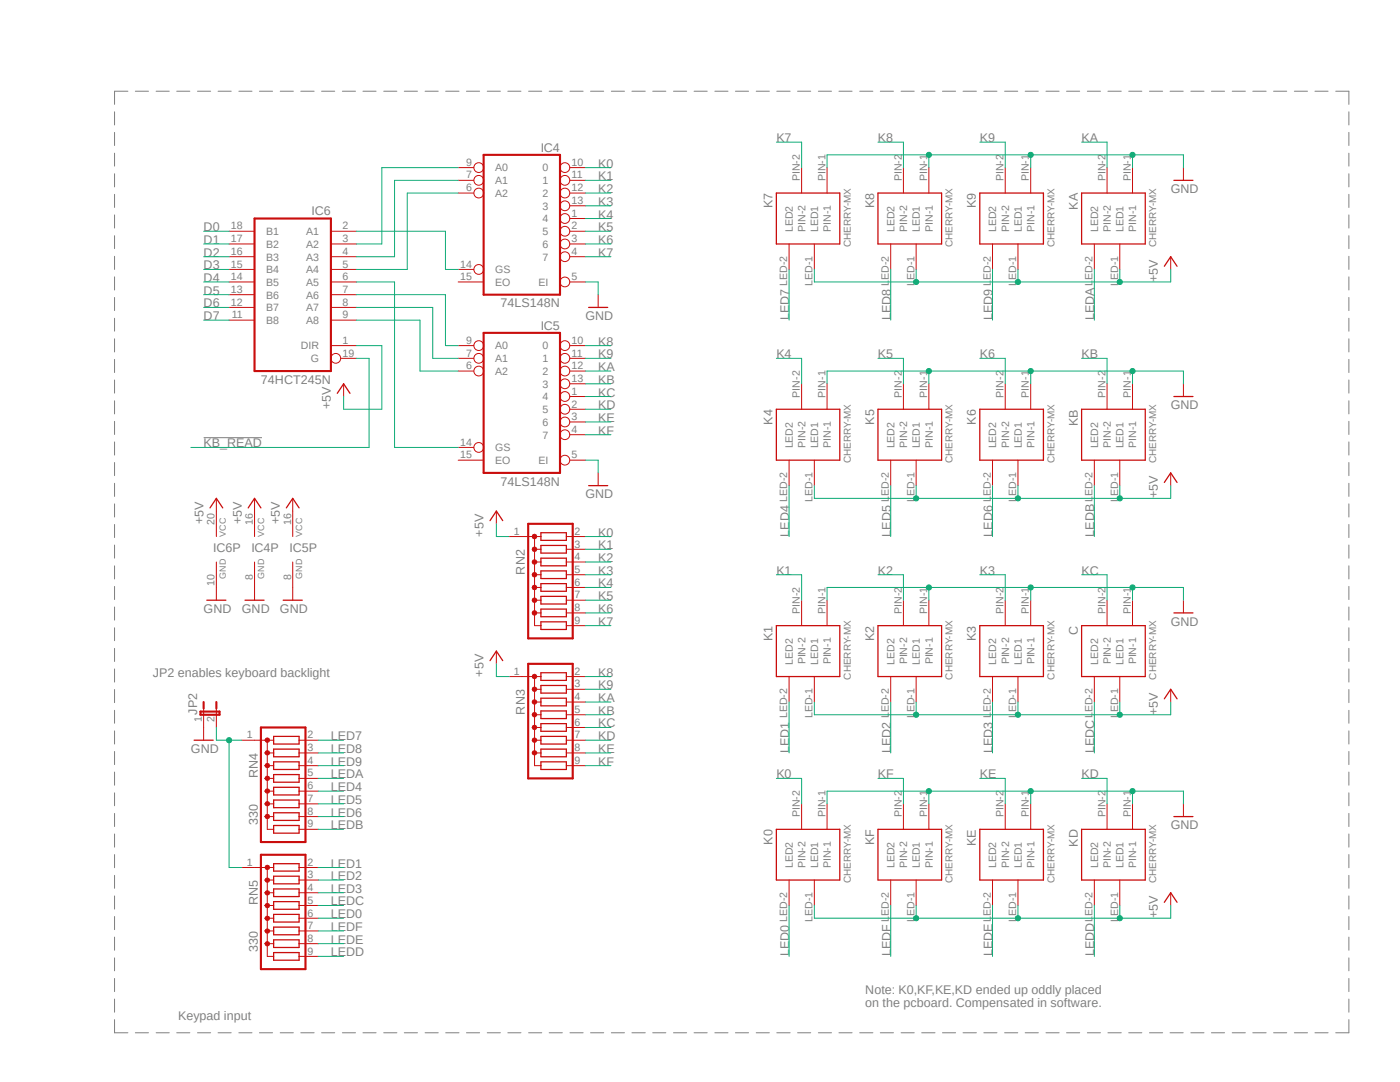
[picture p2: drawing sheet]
<svg xmlns="http://www.w3.org/2000/svg" width="279mm" height="216mm" viewBox="0 0 279 216" stroke-linecap="round" stroke-linejoin="round" font-family="sans-serif">
<defs><g id="words">
<g font-size="2.5" fill="#808080">
<text x="154.9" y="28.4">K7</text>
<text x="175.2" y="28.4">K8</text>
<text x="195.5" y="28.4">K9</text>
<text x="215.9" y="28.4">KA</text>
<text x="107.9" y="30.3">IC4</text>
<text x="119.4" y="36">K1</text>
<text x="119.4" y="33.4">K0</text>
<text x="119.4" y="38.5">K2</text>
<text x="119.4" y="41.1">K3</text>
<text x="154.2" y="41.6" transform="rotate(-90 154.2 41.6)">K7</text>
<text x="174.5" y="41.6" transform="rotate(-90 174.5 41.6)">K8</text>
<text x="194.8" y="41.6" transform="rotate(-90 194.8 41.6)">K9</text>
<text x="215.1" y="41.8" transform="rotate(-90 215.1 41.8)">KA</text>
<text x="233.6" y="38.5">GND</text>
<text x="40.6" y="46.1">D0</text>
<text x="62.2" y="43">IC6</text>
<text x="119.4" y="43.6">K4</text>
<text x="119.4" y="46.1">K5</text>
<text x="40.6" y="53.8">D3</text>
<text x="40.6" y="51.2">D2</text>
<text x="40.6" y="48.7">D1</text>
<text x="119.4" y="51.2">K7</text>
<text x="119.4" y="48.7">K6</text>
<text x="40.6" y="58.8">D5</text>
<text x="40.6" y="56.3">D4</text>
<text x="231.1" y="56.3" transform="rotate(-90 231.1 56.3)">+5V</text>
<text x="40.6" y="63.9">D7</text>
<text x="40.6" y="61.3">D6</text>
<text x="99.9" y="61.3">74LS148N</text>
<text x="107.9" y="65.8">IC5</text>
<text x="116.8" y="63.9">GND</text>
<text x="157.5" y="63.9" transform="rotate(-90 157.5 63.9)">LED7</text>
<text x="177.8" y="63.9" transform="rotate(-90 177.8 63.9)">LED8</text>
<text x="198.1" y="63.9" transform="rotate(-90 198.1 63.9)">LED9</text>
<text x="218.4" y="63.9" transform="rotate(-90 218.4 63.9)">LEDA</text>
<text x="119.4" y="69">K8</text>
<text x="119.4" y="71.5">K9</text>
<text x="154.9" y="71.5">K4</text>
<text x="175.2" y="71.5">K5</text>
<text x="195.5" y="71.5">K6</text>
<text x="215.9" y="71.5">KB</text>
<text x="52.1" y="76.6">74HCT245N</text>
<text x="119.4" y="74">KA</text>
<text x="119.4" y="76.6">KB</text>
<text x="66" y="81.7" transform="rotate(-90 66 81.7)">+5V</text>
<text x="119.4" y="79.1">KC</text>
<text x="119.4" y="81.7">KD</text>
<text x="233.6" y="81.7">GND</text>
<text x="40.6" y="89.3">KB_READ</text>
<text x="119.4" y="86.7">KF</text>
<text x="119.4" y="84.2">KE</text>
<text x="154.2" y="84.7" transform="rotate(-90 154.2 84.7)">K4</text>
<text x="174.5" y="84.7" transform="rotate(-90 174.5 84.7)">K5</text>
<text x="194.8" y="84.7" transform="rotate(-90 194.8 84.7)">K6</text>
<text x="215.1" y="85" transform="rotate(-90 215.1 85)">KB</text>
<text x="99.9" y="96.9">74LS148N</text>
<text x="116.8" y="99.4">GND</text>
<text x="231.1" y="99.4" transform="rotate(-90 231.1 99.4)">+5V</text>
<text x="40.6" y="104.5" transform="rotate(-90 40.6 104.5)">+5V</text>
<text x="48.3" y="104.5" transform="rotate(-90 48.3 104.5)">+5V</text>
<text x="55.9" y="104.5" transform="rotate(-90 55.9 104.5)">+5V</text>
<text x="96.5" y="107.1" transform="rotate(-90 96.5 107.1)">+5V</text>
<text x="119.4" y="107.1">K0</text>
<text x="157.5" y="107.1" transform="rotate(-90 157.5 107.1)">LED4</text>
<text x="177.8" y="107.1" transform="rotate(-90 177.8 107.1)">LED5</text>
<text x="198.1" y="107.1" transform="rotate(-90 198.1 107.1)">LED6</text>
<text x="218.4" y="107.1" transform="rotate(-90 218.4 107.1)">LEDB</text>
<text x="42.5" y="110.2">IC6P</text>
<text x="50.2" y="110.2">IC4P</text>
<text x="57.8" y="110.2">IC5P</text>
<text x="119.4" y="109.6">K1</text>
<text x="119.4" y="112.1">K2</text>
<text x="104.8" y="114.6" transform="rotate(-90 104.8 114.6)">RN2</text>
<text x="119.4" y="117.2">K4</text>
<text x="119.4" y="119.8">K5</text>
<text x="119.4" y="114.7">K3</text>
<text x="154.9" y="114.7">K1</text>
<text x="175.2" y="114.7">K2</text>
<text x="195.5" y="114.7">K3</text>
<text x="215.9" y="114.7">KC</text>
<text x="40.6" y="122.3">GND</text>
<text x="48.3" y="122.3">GND</text>
<text x="55.9" y="122.3">GND</text>
<text x="119.4" y="124.8">K7</text>
<text x="119.4" y="122.3">K6</text>
<text x="233.6" y="124.8">GND</text>
<text x="154.2" y="127.9" transform="rotate(-90 154.2 127.9)">K1</text>
<text x="174.5" y="127.9" transform="rotate(-90 174.5 127.9)">K2</text>
<text x="194.8" y="127.9" transform="rotate(-90 194.8 127.9)">K3</text>
<text x="215.1" y="126.7" transform="rotate(-90 215.1 126.7)">C</text>
<text x="30.5" y="135">JP2 enables keyboard backlight</text>
<text x="96.5" y="135" transform="rotate(-90 96.5 135)">+5V</text>
<text x="119.4" y="135">K8</text>
<text x="119.4" y="137.5">K9</text>
<text x="39.4" y="142.6" transform="rotate(-90 39.4 142.6)">JP2</text>
<text x="104.8" y="142.6" transform="rotate(-90 104.8 142.6)">RN3</text>
<text x="119.4" y="140.1">KA</text>
<text x="119.4" y="142.6">KB</text>
<text x="231.1" y="142.6" transform="rotate(-90 231.1 142.6)">+5V</text>
<text x="66" y="147.7">LED7</text>
<text x="119.4" y="145.2">KC</text>
<text x="119.4" y="147.7">KD</text>
<text x="38.1" y="150.2">GND</text>
<text x="51.4" y="155.3" transform="rotate(-90 51.4 155.3)">RN4</text>
<text x="66" y="150.2">LED8</text>
<text x="66" y="152.8">LED9</text>
<text x="66" y="155.3">LEDA</text>
<text x="119.4" y="152.8">KF</text>
<text x="119.4" y="150.2">KE</text>
<text x="154.9" y="155.3">K0</text>
<text x="157.5" y="150.2" transform="rotate(-90 157.5 150.2)">LED1</text>
<text x="175.2" y="155.3">KF</text>
<text x="177.8" y="150.2" transform="rotate(-90 177.8 150.2)">LED2</text>
<text x="195.5" y="155.3">KE</text>
<text x="198.1" y="150.2" transform="rotate(-90 198.1 150.2)">LED3</text>
<text x="215.9" y="155.3">KD</text>
<text x="218.4" y="150.2" transform="rotate(-90 218.4 150.2)">LEDC</text>
<text x="66" y="157.9">LED4</text>
<text x="66" y="160.4">LED5</text>
<text x="51.4" y="164.6" transform="rotate(-90 51.4 164.6)">330</text>
<text x="66" y="162.9">LED6</text>
<text x="66" y="165.5">LEDB</text>
<text x="233.6" y="165.5">GND</text>
<text x="66" y="173.1">LED1</text>
<text x="154.2" y="168.5" transform="rotate(-90 154.2 168.5)">K0</text>
<text x="174.5" y="168.7" transform="rotate(-90 174.5 168.7)">KF</text>
<text x="194.8" y="168.8" transform="rotate(-90 194.8 168.8)">KE</text>
<text x="215.1" y="169" transform="rotate(-90 215.1 169)">KD</text>
<text x="66" y="175.6">LED2</text>
<text x="66" y="178.1">LED3</text>
<text x="51.4" y="180.7" transform="rotate(-90 51.4 180.7)">RN5</text>
<text x="66" y="180.7">LEDC</text>
<text x="66" y="183.2">LED0</text>
<text x="66" y="185.8">LEDF</text>
<text x="231.1" y="183.2" transform="rotate(-90 231.1 183.2)">+5V</text>
<text x="51.4" y="189.9" transform="rotate(-90 51.4 189.9)">330</text>
<text x="66" y="188.3">LEDE</text>
<text x="66" y="190.8">LEDD</text>
<text x="157.5" y="190.8" transform="rotate(-90 157.5 190.8)">LED0</text>
<text x="177.8" y="190.8" transform="rotate(-90 177.8 190.8)">LEDF</text>
<text x="198.1" y="190.8" transform="rotate(-90 198.1 190.8)">LEDE</text>
<text x="218.4" y="190.8" transform="rotate(-90 218.4 190.8)">LEDD</text>
<text x="35.6" y="203.5">Keypad input</text>
<text x="172.7" y="198.3">Note: K0,KF,KE,KD ended up oddly placed</text>
<text x="172.7" y="201">on the pcboard. Compensated in software.</text>
</g>
<g font-size="2.1" fill="#808080">
<text x="93" y="35.6">7</text>
<text x="93" y="33.1">9</text>
<text x="98.8" y="34.2">A0</text>
<text x="108.2" y="34.2">0</text>
<text x="114.1" y="33.1">10</text>
<text x="114.1" y="35.6">11</text>
<text x="93" y="38.1">6</text>
<text x="98.8" y="39.3">A2</text>
<text x="98.8" y="36.7">A1</text>
<text x="108.2" y="36.7">1</text>
<text x="108.2" y="39.3">2</text>
<text x="108.2" y="41.8">3</text>
<text x="114.1" y="38.1">12</text>
<text x="114.1" y="40.7">13</text>
<text x="159.6" y="36.2" transform="rotate(-90 159.6 36.2)">PIN-2</text>
<text x="164.7" y="36.2" transform="rotate(-90 164.7 36.2)">PIN-1</text>
<text x="180" y="36.2" transform="rotate(-90 180 36.2)">PIN-2</text>
<text x="185" y="36.2" transform="rotate(-90 185 36.2)">PIN-1</text>
<text x="200.3" y="36.2" transform="rotate(-90 200.3 36.2)">PIN-2</text>
<text x="205.4" y="36.2" transform="rotate(-90 205.4 36.2)">PIN-1</text>
<text x="220.6" y="36.2" transform="rotate(-90 220.6 36.2)">PIN-2</text>
<text x="225.7" y="36.2" transform="rotate(-90 225.7 36.2)">PIN-1</text>
<text x="46.1" y="45.8">18</text>
<text x="53.1" y="46.9">B1</text>
<text x="61.1" y="46.9">A1</text>
<text x="68.4" y="45.8">2</text>
<text x="108.2" y="44.4">4</text>
<text x="108.2" y="46.9">5</text>
<text x="114.1" y="43.2">1</text>
<text x="114.1" y="45.8">2</text>
<text x="158.2" y="46.3" transform="rotate(-90 158.2 46.3)">LED2</text>
<text x="160.8" y="46.3" transform="rotate(-90 160.8 46.3)">PIN-2</text>
<text x="163.3" y="46.3" transform="rotate(-90 163.3 46.3)">LED1</text>
<text x="165.8" y="46.3" transform="rotate(-90 165.8 46.3)">PIN-1</text>
<text x="178.5" y="46.3" transform="rotate(-90 178.5 46.3)">LED2</text>
<text x="181.1" y="46.3" transform="rotate(-90 181.1 46.3)">PIN-2</text>
<text x="183.6" y="46.3" transform="rotate(-90 183.6 46.3)">LED1</text>
<text x="186.1" y="46.3" transform="rotate(-90 186.1 46.3)">PIN-1</text>
<text x="198.8" y="46.3" transform="rotate(-90 198.8 46.3)">LED2</text>
<text x="201.4" y="46.3" transform="rotate(-90 201.4 46.3)">PIN-2</text>
<text x="203.9" y="46.3" transform="rotate(-90 203.9 46.3)">LED1</text>
<text x="206.5" y="46.3" transform="rotate(-90 206.5 46.3)">PIN-1</text>
<text x="219.2" y="46.3" transform="rotate(-90 219.2 46.3)">LED2</text>
<text x="221.7" y="46.3" transform="rotate(-90 221.7 46.3)">PIN-2</text>
<text x="224.2" y="46.3" transform="rotate(-90 224.2 46.3)">LED1</text>
<text x="226.8" y="46.3" transform="rotate(-90 226.8 46.3)">PIN-1</text>
<text x="46.1" y="53.4">15</text>
<text x="46.1" y="50.8">16</text>
<text x="46.1" y="48.3">17</text>
<text x="53.1" y="52">B3</text>
<text x="53.1" y="49.4">B2</text>
<text x="61.1" y="49.4">A2</text>
<text x="61.1" y="52">A3</text>
<text x="68.4" y="48.3">3</text>
<text x="68.4" y="50.8">4</text>
<text x="68.4" y="53.4">5</text>
<text x="91.8" y="53.4">14</text>
<text x="108.2" y="49.4">6</text>
<text x="108.2" y="52">7</text>
<text x="114.1" y="48.3">3</text>
<text x="114.1" y="50.8">4</text>
<text x="46.1" y="58.5">13</text>
<text x="46.1" y="55.9">14</text>
<text x="53.1" y="59.6">B6</text>
<text x="53.1" y="57.1">B5</text>
<text x="53.1" y="54.5">B4</text>
<text x="61.1" y="54.5">A4</text>
<text x="61.1" y="57.1">A5</text>
<text x="61.1" y="59.6">A6</text>
<text x="68.4" y="55.9">6</text>
<text x="68.4" y="58.5">7</text>
<text x="91.8" y="55.9">15</text>
<text x="98.8" y="54.5">GS</text>
<text x="98.8" y="57.1">EO</text>
<text x="107.4" y="57.1">EI</text>
<text x="114.1" y="55.9">5</text>
<text x="157.1" y="57" transform="rotate(-90 157.1 57)">LED-2</text>
<text x="162.2" y="57" transform="rotate(-90 162.2 57)">LED-1</text>
<text x="177.4" y="57" transform="rotate(-90 177.4 57)">LED-2</text>
<text x="182.5" y="57" transform="rotate(-90 182.5 57)">LED-1</text>
<text x="197.7" y="57" transform="rotate(-90 197.7 57)">LED-2</text>
<text x="202.8" y="57" transform="rotate(-90 202.8 57)">LED-1</text>
<text x="218.1" y="57" transform="rotate(-90 218.1 57)">LED-2</text>
<text x="223.1" y="57" transform="rotate(-90 223.1 57)">LED-1</text>
<text x="46.1" y="61">12</text>
<text x="46.3" y="63.5">11</text>
<text x="53.1" y="64.6">B8</text>
<text x="53.1" y="62.1">B7</text>
<text x="61.1" y="62.1">A7</text>
<text x="61.1" y="64.6">A8</text>
<text x="68.4" y="61">8</text>
<text x="68.4" y="63.5">9</text>
<text x="60.1" y="69.7">DIR</text>
<text x="68.4" y="68.6">1</text>
<text x="68.4" y="71.2">19</text>
<text x="93" y="71.2">7</text>
<text x="93" y="68.6">9</text>
<text x="98.8" y="69.7">A0</text>
<text x="108.2" y="69.7">0</text>
<text x="114.1" y="68.6">10</text>
<text x="114.1" y="71.2">11</text>
<text x="62.1" y="72.3">G</text>
<text x="93" y="73.7">6</text>
<text x="98.8" y="74.8">A2</text>
<text x="98.8" y="72.3">A1</text>
<text x="108.2" y="72.3">1</text>
<text x="108.2" y="74.8">2</text>
<text x="108.2" y="77.3">3</text>
<text x="114.1" y="73.7">12</text>
<text x="114.1" y="76.2">13</text>
<text x="108.2" y="79.9">4</text>
<text x="108.2" y="82.4">5</text>
<text x="114.1" y="78.8">1</text>
<text x="114.1" y="81.3">2</text>
<text x="114.1" y="83.9">3</text>
<text x="159.6" y="79.3" transform="rotate(-90 159.6 79.3)">PIN-2</text>
<text x="164.7" y="79.3" transform="rotate(-90 164.7 79.3)">PIN-1</text>
<text x="180" y="79.3" transform="rotate(-90 180 79.3)">PIN-2</text>
<text x="185" y="79.3" transform="rotate(-90 185 79.3)">PIN-1</text>
<text x="200.3" y="79.3" transform="rotate(-90 200.3 79.3)">PIN-2</text>
<text x="205.4" y="79.3" transform="rotate(-90 205.4 79.3)">PIN-1</text>
<text x="220.6" y="79.3" transform="rotate(-90 220.6 79.3)">PIN-2</text>
<text x="225.7" y="79.3" transform="rotate(-90 225.7 79.3)">PIN-1</text>
<text x="91.8" y="88.9">14</text>
<text x="108.2" y="85">6</text>
<text x="108.2" y="87.5">7</text>
<text x="114.1" y="86.4">4</text>
<text x="158.2" y="89.5" transform="rotate(-90 158.2 89.5)">LED2</text>
<text x="160.8" y="89.4" transform="rotate(-90 160.8 89.4)">PIN-2</text>
<text x="163.3" y="89.5" transform="rotate(-90 163.3 89.5)">LED1</text>
<text x="165.8" y="89.4" transform="rotate(-90 165.8 89.4)">PIN-1</text>
<text x="178.5" y="89.5" transform="rotate(-90 178.5 89.5)">LED2</text>
<text x="181.1" y="89.4" transform="rotate(-90 181.1 89.4)">PIN-2</text>
<text x="183.6" y="89.5" transform="rotate(-90 183.6 89.5)">LED1</text>
<text x="186.1" y="89.4" transform="rotate(-90 186.1 89.4)">PIN-1</text>
<text x="198.8" y="89.5" transform="rotate(-90 198.8 89.5)">LED2</text>
<text x="201.4" y="89.4" transform="rotate(-90 201.4 89.4)">PIN-2</text>
<text x="203.9" y="89.5" transform="rotate(-90 203.9 89.5)">LED1</text>
<text x="206.5" y="89.4" transform="rotate(-90 206.5 89.4)">PIN-1</text>
<text x="219.2" y="89.5" transform="rotate(-90 219.2 89.5)">LED2</text>
<text x="221.7" y="89.4" transform="rotate(-90 221.7 89.4)">PIN-2</text>
<text x="224.2" y="89.5" transform="rotate(-90 224.2 89.5)">LED1</text>
<text x="226.8" y="89.4" transform="rotate(-90 226.8 89.4)">PIN-1</text>
<text x="91.8" y="91.5">15</text>
<text x="98.8" y="90">GS</text>
<text x="98.8" y="92.6">EO</text>
<text x="107.4" y="92.6">EI</text>
<text x="114.1" y="91.5">5</text>
<text x="157.1" y="100.2" transform="rotate(-90 157.1 100.2)">LED-2</text>
<text x="162.2" y="100.2" transform="rotate(-90 162.2 100.2)">LED-1</text>
<text x="177.4" y="100.2" transform="rotate(-90 177.4 100.2)">LED-2</text>
<text x="182.5" y="100.2" transform="rotate(-90 182.5 100.2)">LED-1</text>
<text x="197.7" y="100.2" transform="rotate(-90 197.7 100.2)">LED-2</text>
<text x="202.8" y="100.2" transform="rotate(-90 202.8 100.2)">LED-1</text>
<text x="218.1" y="100.2" transform="rotate(-90 218.1 100.2)">LED-2</text>
<text x="223.1" y="100.2" transform="rotate(-90 223.1 100.2)">LED-1</text>
<text x="42.8" y="104.7" transform="rotate(-90 42.8 104.7)">20</text>
<text x="50.5" y="104.7" transform="rotate(-90 50.5 104.7)">16</text>
<text x="58.1" y="104.7" transform="rotate(-90 58.1 104.7)">16</text>
<text x="102.6" y="106.7">1</text>
<text x="114.6" y="106.7">2</text>
<text x="114.6" y="109.3">3</text>
<text x="114.6" y="111.8">4</text>
<text x="42.8" y="116.8" transform="rotate(-90 42.8 116.8)">10</text>
<text x="50.5" y="115.7" transform="rotate(-90 50.5 115.7)">8</text>
<text x="58.1" y="115.7" transform="rotate(-90 58.1 115.7)">8</text>
<text x="114.6" y="114.3">5</text>
<text x="114.6" y="116.9">6</text>
<text x="114.6" y="119.4">7</text>
<text x="114.6" y="122">8</text>
<text x="114.6" y="124.5">9</text>
<text x="159.6" y="122.5" transform="rotate(-90 159.6 122.5)">PIN-2</text>
<text x="164.7" y="122.5" transform="rotate(-90 164.7 122.5)">PIN-1</text>
<text x="180" y="122.5" transform="rotate(-90 180 122.5)">PIN-2</text>
<text x="185" y="122.5" transform="rotate(-90 185 122.5)">PIN-1</text>
<text x="200.3" y="122.5" transform="rotate(-90 200.3 122.5)">PIN-2</text>
<text x="205.4" y="122.5" transform="rotate(-90 205.4 122.5)">PIN-1</text>
<text x="220.6" y="122.5" transform="rotate(-90 220.6 122.5)">PIN-2</text>
<text x="225.7" y="122.5" transform="rotate(-90 225.7 122.5)">PIN-1</text>
<text x="102.6" y="134.6">1</text>
<text x="114.6" y="134.6">2</text>
<text x="114.6" y="137.2">3</text>
<text x="158.2" y="132.7" transform="rotate(-90 158.2 132.7)">LED2</text>
<text x="160.8" y="132.6" transform="rotate(-90 160.8 132.6)">PIN-2</text>
<text x="163.3" y="132.7" transform="rotate(-90 163.3 132.7)">LED1</text>
<text x="165.8" y="132.6" transform="rotate(-90 165.8 132.6)">PIN-1</text>
<text x="178.5" y="132.7" transform="rotate(-90 178.5 132.7)">LED2</text>
<text x="181.1" y="132.6" transform="rotate(-90 181.1 132.6)">PIN-2</text>
<text x="183.6" y="132.7" transform="rotate(-90 183.6 132.7)">LED1</text>
<text x="186.1" y="132.6" transform="rotate(-90 186.1 132.6)">PIN-1</text>
<text x="198.8" y="132.7" transform="rotate(-90 198.8 132.7)">LED2</text>
<text x="201.4" y="132.6" transform="rotate(-90 201.4 132.6)">PIN-2</text>
<text x="203.9" y="132.7" transform="rotate(-90 203.9 132.7)">LED1</text>
<text x="206.5" y="132.6" transform="rotate(-90 206.5 132.6)">PIN-1</text>
<text x="219.2" y="132.7" transform="rotate(-90 219.2 132.7)">LED2</text>
<text x="221.7" y="132.6" transform="rotate(-90 221.7 132.6)">PIN-2</text>
<text x="224.2" y="132.7" transform="rotate(-90 224.2 132.7)">LED1</text>
<text x="226.8" y="132.6" transform="rotate(-90 226.8 132.6)">PIN-1</text>
<text x="114.6" y="139.7">4</text>
<text x="114.6" y="142.2">5</text>
<text x="157.1" y="143.3" transform="rotate(-90 157.1 143.3)">LED-2</text>
<text x="162.2" y="143.3" transform="rotate(-90 162.2 143.3)">LED-1</text>
<text x="177.4" y="143.3" transform="rotate(-90 177.4 143.3)">LED-2</text>
<text x="182.5" y="143.3" transform="rotate(-90 182.5 143.3)">LED-1</text>
<text x="197.7" y="143.3" transform="rotate(-90 197.7 143.3)">LED-2</text>
<text x="202.8" y="143.3" transform="rotate(-90 202.8 143.3)">LED-1</text>
<text x="218.1" y="143.3" transform="rotate(-90 218.1 143.3)">LED-2</text>
<text x="223.1" y="143.3" transform="rotate(-90 223.1 143.3)">LED-1</text>
<text x="40.3" y="144.1" transform="rotate(-90 40.3 144.1)">1</text>
<text x="42.8" y="144.1" transform="rotate(-90 42.8 144.1)">2</text>
<text x="49.3" y="147.3">1</text>
<text x="61.3" y="147.3">2</text>
<text x="61.3" y="149.9">3</text>
<text x="114.6" y="144.8">6</text>
<text x="114.6" y="147.3">7</text>
<text x="114.6" y="149.9">8</text>
<text x="61.3" y="152.4">4</text>
<text x="61.3" y="154.9">5</text>
<text x="114.6" y="152.4">9</text>
<text x="61.3" y="157.5">6</text>
<text x="61.3" y="160">7</text>
<text x="61.3" y="162.6">8</text>
<text x="61.3" y="165.1">9</text>
<text x="159.6" y="163.1" transform="rotate(-90 159.6 163.1)">PIN-2</text>
<text x="164.7" y="163.1" transform="rotate(-90 164.7 163.1)">PIN-1</text>
<text x="180" y="163.1" transform="rotate(-90 180 163.1)">PIN-2</text>
<text x="185" y="163.1" transform="rotate(-90 185 163.1)">PIN-1</text>
<text x="200.3" y="163.1" transform="rotate(-90 200.3 163.1)">PIN-2</text>
<text x="205.4" y="163.1" transform="rotate(-90 205.4 163.1)">PIN-1</text>
<text x="220.6" y="163.1" transform="rotate(-90 220.6 163.1)">PIN-2</text>
<text x="225.7" y="163.1" transform="rotate(-90 225.7 163.1)">PIN-1</text>
<text x="49.3" y="172.7">1</text>
<text x="61.3" y="172.7">2</text>
<text x="158.2" y="173.3" transform="rotate(-90 158.2 173.3)">LED2</text>
<text x="160.8" y="173.2" transform="rotate(-90 160.8 173.2)">PIN-2</text>
<text x="163.3" y="173.3" transform="rotate(-90 163.3 173.3)">LED1</text>
<text x="165.8" y="173.2" transform="rotate(-90 165.8 173.2)">PIN-1</text>
<text x="178.5" y="173.3" transform="rotate(-90 178.5 173.3)">LED2</text>
<text x="181.1" y="173.2" transform="rotate(-90 181.1 173.2)">PIN-2</text>
<text x="183.6" y="173.3" transform="rotate(-90 183.6 173.3)">LED1</text>
<text x="186.1" y="173.2" transform="rotate(-90 186.1 173.2)">PIN-1</text>
<text x="198.8" y="173.3" transform="rotate(-90 198.8 173.3)">LED2</text>
<text x="201.4" y="173.2" transform="rotate(-90 201.4 173.2)">PIN-2</text>
<text x="203.9" y="173.3" transform="rotate(-90 203.9 173.3)">LED1</text>
<text x="206.5" y="173.2" transform="rotate(-90 206.5 173.2)">PIN-1</text>
<text x="219.2" y="173.3" transform="rotate(-90 219.2 173.3)">LED2</text>
<text x="221.7" y="173.2" transform="rotate(-90 221.7 173.2)">PIN-2</text>
<text x="224.2" y="173.3" transform="rotate(-90 224.2 173.3)">LED1</text>
<text x="226.8" y="173.2" transform="rotate(-90 226.8 173.2)">PIN-1</text>
<text x="61.3" y="175.3">3</text>
<text x="61.3" y="177.8">4</text>
<text x="61.3" y="180.3">5</text>
<text x="61.3" y="182.9">6</text>
<text x="61.3" y="185.4">7</text>
<text x="157.1" y="184" transform="rotate(-90 157.1 184)">LED-2</text>
<text x="162.2" y="184" transform="rotate(-90 162.2 184)">LED-1</text>
<text x="177.4" y="184" transform="rotate(-90 177.4 184)">LED-2</text>
<text x="182.5" y="184" transform="rotate(-90 182.5 184)">LED-1</text>
<text x="197.7" y="184" transform="rotate(-90 197.7 184)">LED-2</text>
<text x="202.8" y="184" transform="rotate(-90 202.8 184)">LED-1</text>
<text x="218.1" y="184" transform="rotate(-90 218.1 184)">LED-2</text>
<text x="223.1" y="184" transform="rotate(-90 223.1 184)">LED-1</text>
<text x="61.3" y="188">8</text>
<text x="61.3" y="190.5">9</text>
</g>
<g font-size="2" fill="#808080">
<text x="169.8" y="49.3" transform="rotate(-90 169.8 49.3)">CHERRY-MX</text>
<text x="190.1" y="49.3" transform="rotate(-90 190.1 49.3)">CHERRY-MX</text>
<text x="210.4" y="49.3" transform="rotate(-90 210.4 49.3)">CHERRY-MX</text>
<text x="230.8" y="49.3" transform="rotate(-90 230.8 49.3)">CHERRY-MX</text>
<text x="169.8" y="92.4" transform="rotate(-90 169.8 92.4)">CHERRY-MX</text>
<text x="190.1" y="92.4" transform="rotate(-90 190.1 92.4)">CHERRY-MX</text>
<text x="210.4" y="92.4" transform="rotate(-90 210.4 92.4)">CHERRY-MX</text>
<text x="230.8" y="92.4" transform="rotate(-90 230.8 92.4)">CHERRY-MX</text>
<text x="169.8" y="135.6" transform="rotate(-90 169.8 135.6)">CHERRY-MX</text>
<text x="190.1" y="135.6" transform="rotate(-90 190.1 135.6)">CHERRY-MX</text>
<text x="210.4" y="135.6" transform="rotate(-90 210.4 135.6)">CHERRY-MX</text>
<text x="230.8" y="135.6" transform="rotate(-90 230.8 135.6)">CHERRY-MX</text>
<text x="169.8" y="176.2" transform="rotate(-90 169.8 176.2)">CHERRY-MX</text>
<text x="190.1" y="176.2" transform="rotate(-90 190.1 176.2)">CHERRY-MX</text>
<text x="210.4" y="176.2" transform="rotate(-90 210.4 176.2)">CHERRY-MX</text>
<text x="230.8" y="176.2" transform="rotate(-90 230.8 176.2)">CHERRY-MX</text>
</g>
<g font-size="1.8" fill="#808080">
<text x="45.1" y="107.1" transform="rotate(-90 45.1 107.1)">VCC</text>
<text x="52.7" y="107.1" transform="rotate(-90 52.7 107.1)">VCC</text>
<text x="60.3" y="107.1" transform="rotate(-90 60.3 107.1)">VCC</text>
<text x="45.1" y="115.4" transform="rotate(-90 45.1 115.4)">GND</text>
<text x="52.7" y="115.4" transform="rotate(-90 52.7 115.4)">GND</text>
<text x="60.3" y="115.4" transform="rotate(-90 60.3 115.4)">GND</text>
</g>
</g></defs>
<path d="M22.8 18.1l246.5 188.1M269.3 18.1l-246.5 188.1" fill="none" stroke="#fff" stroke-width=".2"/>
<g fill="none" stroke="#808080" stroke-width=".2">
<path d="M25.5 18.2h-2.6v2.6M27 18.2h2.6M31.2 18.2h2.6M35.3 18.2h2.6M39.4 18.2h2.6M43.5 18.2h2.6M47.7 18.2h2.6M51.8 18.2h2.6M55.9 18.2h2.6M60 18.2h2.7M64.2 18.2h2.6M68.3 18.2h2.7"/>
<path d="M72.4 18.2h2.7M76.6 18.2h2.6M80.7 18.2h2.6M84.8 18.2h2.7M88.9 18.2h2.7M93.1 18.2h2.6M97.2 18.2h2.7M101.3 18.2h2.7M105.5 18.2h2.6M109.6 18.2h2.6M113.7 18.2h2.7M117.9 18.2h2.6"/>
<path d="M122 18.2h2.6M126.1 18.2h2.7M130.3 18.2h2.6M134.4 18.2h2.6M138.5 18.2h2.6M142.7 18.2h2.6M146.8 18.2h2.6M150.9 18.2h2.6M155 18.2h2.7M159.2 18.2h2.6M163.3 18.2h2.6M167.4 18.2h2.7"/>
<path d="M171.6 18.2h2.6M175.7 18.2h2.6M179.8 18.2h2.7M183.9 18.2h2.7M188.1 18.2h2.6M192.2 18.2h2.7M196.3 18.2h2.7M200.5 18.2h2.6M204.6 18.2h2.6M208.7 18.2h2.7M212.9 18.2h2.6M217 18.2h2.6"/>
<path d="M221.1 18.2h2.7M225.3 18.2h2.6M229.4 18.2h2.6M233.5 18.2h2.6M237.7 18.2h2.6M241.8 18.2h2.6M245.9 18.2h2.6M250 18.2h2.7M254.2 18.2h2.6M258.3 18.2h2.6M262.4 18.2h2.6M266.6 18.2h2.6v2.6"/>
<path d="M22.9 22.3v2.6M22.9 26.4v2.6M22.9 30.6v2.5M22.9 34.7v2.6M22.9 38.8v2.6M269.2 22.3v2.6M269.2 26.4v2.6M269.2 30.6v2.5M269.2 34.7v2.6M269.2 38.8v2.6M22.9 42.9v2.6M22.9 47v2.6"/>
<path d="M22.9 51.1v2.7M22.9 55.2v2.7M22.9 59.4v2.6M269.2 42.9v2.6M269.2 47v2.6M269.2 51.1v2.7M269.2 55.2v2.7M269.2 59.4v2.6M22.9 63.5v2.6M22.9 67.6v2.6M22.9 71.7v2.6M22.9 75.8v2.6"/>
<path d="M22.9 80v2.6M269.2 63.5v2.6M269.2 67.6v2.6M269.2 71.7v2.6M269.2 75.8v2.6M269.2 80v2.6M22.9 84.1v2.6M22.9 88.2v2.6M22.9 92.3v2.6M22.9 96.4v2.7M40.6 87.3h11.7M269.2 84.1v2.6"/>
<path d="M269.2 88.2v2.6M269.2 92.3v2.6M269.2 96.4v2.7M22.9 100.5v2.7M22.9 104.6v2.7M22.9 108.8v2.6M22.9 112.9v2.6M22.9 117v2.6M269.2 100.5v2.7M269.2 104.6v2.7M269.2 108.8v2.6M269.2 112.9v2.6"/>
<path d="M269.2 117v2.6M22.9 121.1v2.6M22.9 125.3v2.5M22.9 129.4v2.6M22.9 133.5v2.6M22.9 137.6v2.6M269.2 121.1v2.6M269.2 125.3v2.5M269.2 129.4v2.6M269.2 133.5v2.6M269.2 137.6v2.6M22.9 141.7v2.6"/>
<path d="M22.9 145.8v2.7M22.9 149.9v2.7M22.9 154.1v2.6M22.9 158.2v2.6M269.2 141.7v2.6M269.2 145.8v2.7M269.2 149.9v2.7M269.2 154.1v2.6M269.2 158.2v2.6M22.9 162.3v2.6M22.9 166.4v2.6M22.9 170.5v2.6"/>
<path d="M22.9 174.7v2.5M22.9 178.8v2.6M269.2 162.3v2.6M269.2 166.4v2.6M269.2 170.5v2.6M269.2 174.7v2.5M269.2 178.8v2.6M22.9 182.9v2.6M22.9 187v2.6M22.9 191.1v2.6M22.9 195.2v2.7M22.9 199.3v2.7"/>
<path d="M269.2 182.9v2.6M269.2 187v2.6M269.2 191.1v2.6M269.2 195.2v2.7M269.2 199.3v2.7M22.9 203.5v2.6h2.6M27 206.1h2.6M31.2 206.1h2.6M35.3 206.1h2.6M39.4 206.1h2.6M43.5 206.1h2.6M47.7 206.1h2.6"/>
<path d="M51.8 206.1h2.6M55.9 206.1h2.6M60 206.1h2.7M64.2 206.1h2.6M68.3 206.1h2.7M72.4 206.1h2.7M76.6 206.1h2.6M80.7 206.1h2.6M84.8 206.1h2.7M88.9 206.1h2.7M93.1 206.1h2.6M97.2 206.1h2.7"/>
<path d="M101.3 206.1h2.7M105.5 206.1h2.6M109.6 206.1h2.6M113.7 206.1h2.7M117.9 206.1h2.6M122 206.1h2.6M126.1 206.1h2.7M130.3 206.1h2.6M134.4 206.1h2.6M138.5 206.1h2.6M142.7 206.1h2.6M146.8 206.1h2.6"/>
<path d="M150.9 206.1h2.6M155 206.1h2.7M159.2 206.1h2.6M163.3 206.1h2.6M167.4 206.1h2.7M171.6 206.1h2.6M175.7 206.1h2.6M179.8 206.1h2.7M183.9 206.1h2.7M188.1 206.1h2.6M192.2 206.1h2.7M196.3 206.1h2.7"/>
<path d="M200.5 206.1h2.6M204.6 206.1h2.6M208.7 206.1h2.7M212.9 206.1h2.6M217 206.1h2.6M221.1 206.1h2.7M225.3 206.1h2.6M229.4 206.1h2.6M233.5 206.1h2.6M237.7 206.1h2.6M241.8 206.1h2.6M245.9 206.1h2.6"/>
<path d="M250 206.1h2.7M254.2 206.1h2.6M258.3 206.1h2.6M262.4 206.1h2.6M269.2 203.5v2.6h-2.6"/>
</g>
<g fill="none" stroke="#c90d0c" stroke-width=".2">
<path d="M91.4 38.5h3.1M91.4 36h3.1M91.4 33.4h3.1M113.7 38.5h3.1M113.7 36h3.1M113.7 33.4h3.1M160 33.4v5.1M165.1 33.4v5.1M180.3 33.4v5.1M185.4 33.4v5.1M200.6 33.4v5.1M205.7 33.4v5.1"/>
<path d="M220.9 33.4v5.1M226 33.4v5.1M236.2 33.4v2.6M45.7 46.1h5.1M45.7 48.7h5.1M45.7 51.2h5.1M45.7 56.3h5.1M45.7 53.8h5.1M45.7 58.8h5.1M66 46.1h5.1M66 48.7h5.1M66 51.2h5.1"/>
<path d="M66 56.3h5.1M66 53.8h5.1M66 58.8h5.1M91.4 56.3h5.1M91.4 53.8h3.1M113.7 43.6h3.1M113.7 46.1h3.1M113.7 48.7h3.1M113.7 51.2h3.1M113.7 56.3h3.1M113.7 41.1h3.1M119.4 58.8v2.5"/>
<path d="M157.5 48.7v5.1M162.5 48.7v5.1M177.8 48.7v5.1M182.8 48.7v5.1M198.1 48.7v5.1M203.2 48.7v5.1M218.4 48.7v5.1M223.5 48.7v5.1M45.7 61.3h5.1M45.7 63.9h5.1M66 69h5.1M66 61.3h5.1"/>
<path d="M66 63.9h5.1M68 71.5h3.1M68.6 76.6v2.5M91.4 74h3.1M91.4 71.5h3.1M91.4 69h3.1M113.7 79.1h3.1M113.7 74h3.1M113.7 71.5h3.1M113.7 69h3.1M113.7 76.6h3.1M160 76.6v5.1"/>
<path d="M165.1 76.6v5.1M180.3 76.6v5.1M185.4 76.6v5.1M200.6 76.6v5.1M205.7 76.6v5.1M220.9 76.6v5.1M226 76.6v5.1M236.2 76.6v2.5M91.4 91.8h5.1M91.4 89.3h3.1M113.7 81.7h3.1M113.7 84.2h3.1"/>
<path d="M113.7 86.7h3.1M113.7 91.8h3.1M119.4 94.4v2.5M157.5 91.8v5.1M162.5 91.8v5.1M177.8 91.8v5.1M182.8 91.8v5.1M198.1 91.8v5.1M203.2 91.8v5.1M218.4 91.8v5.1M223.5 91.8v5.1M104.1 107.1h3.8"/>
<path d="M106.7 107.1v17.7h1.2M106.7 109.6h1.2M106.7 112.1h1.2M106.7 114.7h1.2M106.7 117.2h1.2M106.7 119.8h1.2M113 107.1h1.3M113 109.6h1.3M113 112.1h1.3M113 114.7h1.3M113 117.2h1.3M113 119.8h1.3"/>
<path d="M160 119.8v5M165.1 119.8v5M180.3 119.8v5M185.4 119.8v5M200.6 119.8v5M205.7 119.8v5M220.9 119.8v5M226 119.8v5M236.2 119.8v2.5M106.7 122.3h1.2M113 122.3h1.3M113 124.8h1.3"/>
<path d="M157.5 135v5.1M162.5 135v5.1M177.8 135v5.1M182.8 135v5.1M198.1 135v5.1M203.2 135v5.1M218.4 135v5.1M223.5 135v5.1M157.5 175.6v5.1M160 160.4v5.1M162.5 175.6v5.1M165.1 160.4v5.1"/>
<path d="M177.8 175.6v5.1M180.3 160.4v5.1M182.8 175.6v5.1M185.4 160.4v5.1M198.1 175.6v5.1M200.6 160.4v5.1M203.2 175.6v5.1M205.7 160.4v5.1M218.4 175.6v5.1M220.9 160.4v5.1M223.5 175.6v5.1M226 160.4v5.1"/>
<path d="M236.2 160.4v2.5"/>
<circle cx="95.5" cy="36" r=".98"/>
<circle cx="95.5" cy="38.5" r=".98"/>
<circle cx="95.5" cy="33.4" r=".98"/>
<circle cx="112.7" cy="36" r=".98"/>
<circle cx="112.7" cy="33.4" r=".98"/>
<circle cx="112.7" cy="38.5" r=".98"/>
<circle cx="95.5" cy="53.8" r=".98"/>
<circle cx="112.7" cy="41.1" r=".98"/>
<circle cx="112.7" cy="43.6" r=".98"/>
<circle cx="112.7" cy="51.2" r=".98"/>
<circle cx="112.7" cy="46.1" r=".98"/>
<circle cx="112.7" cy="48.7" r=".98"/>
<circle cx="112.7" cy="56.3" r=".98"/>
<circle cx="67" cy="71.5" r=".98"/>
<circle cx="95.5" cy="69" r=".98"/>
<circle cx="95.5" cy="74" r=".98"/>
<circle cx="95.5" cy="71.5" r=".98"/>
<circle cx="112.7" cy="79.1" r=".98"/>
<circle cx="112.7" cy="69" r=".98"/>
<circle cx="112.7" cy="76.6" r=".98"/>
<circle cx="112.7" cy="71.5" r=".98"/>
<circle cx="112.7" cy="74" r=".98"/>
<circle cx="95.5" cy="89.3" r=".98"/>
<circle cx="112.7" cy="81.7" r=".98"/>
<circle cx="112.7" cy="91.8" r=".98"/>
<circle cx="112.7" cy="86.7" r=".98"/>
<circle cx="112.7" cy="84.2" r=".98"/>
</g>
<g fill="none" stroke="#c90d0c" stroke-width=".25">
<path d="M154.9 38.5h12.7v10.2h-12.7zM175.2 38.5h12.7v10.2h-12.7zM195.5 38.5h12.7v10.2h-12.7zM215.9 38.5h12.7v10.2h-12.7zM234.3 36h3.8M67.3 78.5l1.3-1.9 1.2 1.9M117.5 61.3h3.8M234.3 79.1h3.8M117.5 96.9h3.8M154.9 81.7h12.7v10.1h-12.7zM175.2 81.7h12.7v10.1h-12.7zM195.5 81.7h12.7v10.1h-12.7z"/>
<path d="M215.9 81.7h12.7v10.1h-12.7zM107.9 106.3h5.1v1.5h-5.1zM107.9 108.8h5.1v1.6h-5.1zM107.9 111.4h5.1v1.5h-5.1zM107.9 113.9h5.1v1.5h-5.1zM107.9 116.5h5.1v1.5h-5.1zM107.9 119h5.1v1.5h-5.1zM107.9 121.5h5.1v1.6h-5.1zM107.9 124.1h5.1v1.5h-5.1zM154.9 124.8h12.7v10.2h-12.7zM175.2 124.8h12.7v10.2h-12.7zM195.5 124.8h12.7v10.2h-12.7z"/>
<path d="M215.9 124.8h12.7v10.2h-12.7zM234.3 122.3h3.8M154.9 165.5h12.7v10.1h-12.7zM175.2 165.5h12.7v10.1h-12.7zM195.5 165.5h12.7v10.1h-12.7zM215.9 165.5h12.7v10.1h-12.7zM234.3 162.9h3.8"/>
</g>
<path d="M96.5 30.9h15.3v27.9h-15.3zM50.8 43.6h15.2v30.4h-15.2zM96.5 66.4h15.3v28h-15.3zM105.4 104.5h8.9v22.9h-8.9z" fill="none" stroke="#c90d0c" stroke-width=".42"/>
<path d="M106.3 122l.4-.2 .3 .2 .1 .3-.1 .3-.3 .2-.4-.2-.1-.3h.5h-.5z" fill-rule="evenodd" fill="#c90d0c"/>
<path d="M106.3 122l.4-.2 .3 .2 .1 .3-.1 .3-.3 .2-.4-.2-.1-.3h.5h-.5z" fill="none" stroke="#c90d0c" stroke-width=".2"/>
<path d="M106.3 119.4l.4-.1 .3 .1 .1 .4-.1 .3-.3 .1-.4-.1-.1-.3 .5-.1-.5 .1z" fill-rule="evenodd" fill="#c90d0c"/>
<path d="M106.3 119.4l.4-.1 .3 .1 .1 .4-.1 .3-.3 .1-.4-.1-.1-.3 .5-.1-.5 .1z" fill="none" stroke="#c90d0c" stroke-width=".2"/>
<path d="M106.3 116.9l.4-.1 .3 .1 .1 .3-.1 .4-.3 .1-.4-.1-.1-.4h.5h-.5z" fill-rule="evenodd" fill="#c90d0c"/>
<path d="M106.3 116.9l.4-.1 .3 .1 .1 .3-.1 .4-.3 .1-.4-.1-.1-.4h.5h-.5z" fill="none" stroke="#c90d0c" stroke-width=".2"/>
<path d="M106.3 114.3l.4-.1 .3 .1 .1 .4-.1 .3-.3 .1-.4-.1-.1-.3 .5-.1-.5 .1z" fill-rule="evenodd" fill="#c90d0c"/>
<path d="M106.3 114.3l.4-.1 .3 .1 .1 .4-.1 .3-.3 .1-.4-.1-.1-.3 .5-.1-.5 .1z" fill="none" stroke="#c90d0c" stroke-width=".2"/>
<path d="M106.3 111.8l.4-.1 .3 .1 .1 .3-.1 .4-.3 .1-.4-.1-.1-.4h.5h-.5z" fill-rule="evenodd" fill="#c90d0c"/>
<path d="M106.3 111.8l.4-.1 .3 .1 .1 .3-.1 .4-.3 .1-.4-.1-.1-.4h.5h-.5z" fill="none" stroke="#c90d0c" stroke-width=".2"/>
<path d="M106.3 109.3l.4-.2 .3 .2 .1 .3-.1 .3-.3 .2-.4-.2-.1-.3h.5h-.5z" fill-rule="evenodd" fill="#c90d0c"/>
<path d="M106.3 109.3l.4-.2 .3 .2 .1 .3-.1 .3-.3 .2-.4-.2-.1-.3h.5h-.5z" fill="none" stroke="#c90d0c" stroke-width=".2"/>
<path d="M106.3 106.7l.4-.1 .3 .1 .1 .4-.1 .3-.3 .1-.4-.1-.1-.3 .5-.1-.5 .1z" fill-rule="evenodd" fill="#c90d0c"/>
<g fill="none" stroke="#c90d0c" stroke-width=".2">
<path d="M99.1 102v2.5M101.6 107.1h2.5M106.3 106.7l.4-.1 .3 .1 .1 .4-.1 .3-.3 .1-.4-.1-.1-.3 .5-.1-.5 .1zM114.3 107.1h2.5M114.3 109.6h2.5M114.3 112.1h2.5M114.3 114.7h2.5M114.3 117.2h2.5M114.3 119.8h2.5M104.1 135h3.8M106.7 135v17.8h1.2M106.7 137.5h1.2"/>
<path d="M113 135h1.3M113 137.5h1.3M114.3 122.3h2.5M114.3 124.8h2.5M106.7 140.1h1.2M106.7 142.6h1.2M106.7 145.2h1.2M106.7 147.7h1.2M106.7 150.2h1.2M113 140.1h1.3M113 142.6h1.3M113 145.2h1.3"/>
<path d="M113 147.7h1.3M113 150.2h1.3M113 152.8h1.3"/>
</g>
<path d="M97.8 103.9l1.3-1.9 1.2 1.9M107.9 134.2h5.1v1.6h-5.1zM107.9 136.8h5.1v1.5h-5.1zM107.9 139.3h5.1v1.5h-5.1zM107.9 141.9h5.1v1.5h-5.1zM107.9 144.4h5.1v1.5h-5.1zM107.9 146.9h5.1v1.6h-5.1zM107.9 149.5h5.1v1.5h-5.1zM107.9 152h5.1v1.5h-5.1z" fill="none" stroke="#c90d0c" stroke-width=".25"/>
<path d="M105.4 132.5h8.9v22.8h-8.9z" fill="none" stroke="#c90d0c" stroke-width=".42"/>
<path d="M106.3 149.9l.4-.1 .3 .1 .1 .3-.1 .3-.3 .2-.4-.2-.1-.3h.5h-.5z" fill-rule="evenodd" fill="#c90d0c"/>
<path d="M106.3 149.9l.4-.1 .3 .1 .1 .3-.1 .3-.3 .2-.4-.2-.1-.3h.5h-.5z" fill="none" stroke="#c90d0c" stroke-width=".2"/>
<path d="M106.3 147.4l.4-.2 .3 .2 .1 .3-.1 .3-.3 .2-.4-.2-.1-.3h.5h-.5z" fill-rule="evenodd" fill="#c90d0c"/>
<path d="M106.3 147.4l.4-.2 .3 .2 .1 .3-.1 .3-.3 .2-.4-.2-.1-.3h.5h-.5z" fill="none" stroke="#c90d0c" stroke-width=".2"/>
<path d="M106.3 144.8l.4-.1 .3 .1 .1 .4-.1 .3-.3 .1-.4-.1-.1-.3 .5-.1-.5 .1z" fill-rule="evenodd" fill="#c90d0c"/>
<path d="M106.3 144.8l.4-.1 .3 .1 .1 .4-.1 .3-.3 .1-.4-.1-.1-.3 .5-.1-.5 .1z" fill="none" stroke="#c90d0c" stroke-width=".2"/>
<path d="M106.3 142.3l.4-.1 .3 .1 .1 .3-.1 .3-.3 .2-.4-.2-.1-.3h.5h-.5z" fill-rule="evenodd" fill="#c90d0c"/>
<path d="M106.3 142.3l.4-.1 .3 .1 .1 .3-.1 .3-.3 .2-.4-.2-.1-.3h.5h-.5z" fill="none" stroke="#c90d0c" stroke-width=".2"/>
<path d="M106.3 139.7l.4-.1 .3 .1 .1 .4-.1 .3-.3 .1-.4-.1-.1-.3 .5-.1-.5 .1z" fill-rule="evenodd" fill="#c90d0c"/>
<path d="M106.3 139.7l.4-.1 .3 .1 .1 .4-.1 .3-.3 .1-.4-.1-.1-.3 .5-.1-.5 .1z" fill="none" stroke="#c90d0c" stroke-width=".2"/>
<path d="M106.3 137.2l.4-.1 .3 .1 .1 .3-.1 .3-.3 .2-.4-.2-.1-.3h.5h-.5z" fill-rule="evenodd" fill="#c90d0c"/>
<path d="M106.3 137.2l.4-.1 .3 .1 .1 .3-.1 .3-.3 .2-.4-.2-.1-.3h.5h-.5z" fill="none" stroke="#c90d0c" stroke-width=".2"/>
<path d="M106.3 134.7l.4-.2 .3 .2 .1 .3-.1 .3-.3 .2-.4-.2-.1-.3h.5h-.5z" fill-rule="evenodd" fill="#c90d0c"/>
<g fill="none" stroke="#c90d0c" stroke-width=".2">
<path d="M233.6 51.2v2.6M43.2 99.4v7.7M50.8 99.4v7.7M58.4 99.4v7.7M233.6 94.4v2.5M43.2 112.1v7.7M50.8 112.1v7.7M58.4 112.1v7.7M99.1 129.9v2.6M101.6 135h2.5M106.3 134.7l.4-.2 .3 .2 .1 .3-.1 .3-.3 .2-.4-.2-.1-.3h.5h-.5zM114.3 135h2.5"/>
<path d="M114.3 137.5h2.5M233.6 137.5v2.6M50.8 147.7h3.8M53.3 150.2h1.3M53.3 152.8h1.3M53.3 147.7v17.8h1.3M53.3 155.3h1.3M53.3 157.9h1.3M59.7 147.7h1.3M59.7 150.2h1.3M59.7 152.8h1.3M59.7 155.3h1.3"/>
<path d="M59.7 157.9h1.3M114.3 140.1h2.5M114.3 142.6h2.5M114.3 145.2h2.5M114.3 147.7h2.5M114.3 150.2h2.5M114.3 152.8h2.5M53.3 160.4h1.3M53.3 162.9h1.3M59.7 160.4h1.3M59.7 162.9h1.3M59.7 165.5h1.3"/>
<path d="M233.6 178.1v2.6"/>
</g>
<g fill="none" stroke="#c90d0c" stroke-width=".25">
<path d="M232.4 53.1l1.2-1.9 1.3 1.9M232.4 96.3l1.2-1.9 1.3 1.9M41.3 119.8h3.8M41.9 101.3l1.3-1.9 1.2 1.9M48.9 119.8h3.8M49.5 101.3l1.3-1.9 1.3 1.9M56.5 119.8h3.8M57.1 101.3l1.3-1.9 1.3 1.9M97.8 131.8l1.3-1.9 1.2 1.9M232.4 139.4l1.2-1.9 1.3 1.9M54.6 146.9h5.1v1.6h-5.1zM54.6 149.5h5.1v1.5h-5.1z"/>
<path d="M54.6 152h5.1v1.5h-5.1zM54.6 154.6h5.1v1.5h-5.1zM54.6 157.1h5.1v1.5h-5.1zM54.6 159.6h5.1v1.6h-5.1zM54.6 162.2h5.1v1.5h-5.1zM54.6 164.7h5.1v1.5h-5.1zM232.4 180l1.2-1.9 1.3 1.9"/>
</g>
<path d="M52.1 145.2h8.9v22.8h-8.9z" fill="none" stroke="#c90d0c" stroke-width=".42"/>
<path d="M53 162.6l.3-.1 .4 .1 .1 .3-.1 .3-.4 .2-.3-.2-.1-.3h.5h-.5z" fill-rule="evenodd" fill="#c90d0c"/>
<path d="M53 162.6l.3-.1 .4 .1 .1 .3-.1 .3-.4 .2-.3-.2-.1-.3h.5h-.5z" fill="none" stroke="#c90d0c" stroke-width=".2"/>
<path d="M53 160.1l.3-.2 .4 .2 .1 .3-.1 .3-.4 .1-.3-.1-.1-.3h.5h-.5z" fill-rule="evenodd" fill="#c90d0c"/>
<path d="M53 160.1l.3-.2 .4 .2 .1 .3-.1 .3-.4 .1-.3-.1-.1-.3h.5h-.5z" fill="none" stroke="#c90d0c" stroke-width=".2"/>
<path d="M53 157.5l.3-.1 .4 .1 .1 .4-.1 .3-.4 .1-.3-.1-.1-.3 .5-.1-.5 .1z" fill-rule="evenodd" fill="#c90d0c"/>
<path d="M53 157.5l.3-.1 .4 .1 .1 .4-.1 .3-.4 .1-.3-.1-.1-.3 .5-.1-.5 .1z" fill="none" stroke="#c90d0c" stroke-width=".2"/>
<path d="M53 155l.3-.1 .4 .1 .1 .3-.1 .3-.4 .1-.3-.1-.1-.3h.5h-.5z" fill-rule="evenodd" fill="#c90d0c"/>
<path d="M53 155l.3-.1 .4 .1 .1 .3-.1 .3-.4 .1-.3-.1-.1-.3h.5h-.5z" fill="none" stroke="#c90d0c" stroke-width=".2"/>
<path d="M53 152.4l.3-.1 .4 .1 .1 .4-.1 .3-.4 .1-.3-.1-.1-.3 .5-.1-.5 .1z" fill-rule="evenodd" fill="#c90d0c"/>
<path d="M53 152.4l.3-.1 .4 .1 .1 .4-.1 .3-.4 .1-.3-.1-.1-.3 .5-.1-.5 .1z" fill="none" stroke="#c90d0c" stroke-width=".2"/>
<path d="M53 149.9l.3-.1 .4 .1 .1 .3-.1 .3-.4 .2-.3-.2-.1-.3h.5h-.5z" fill-rule="evenodd" fill="#c90d0c"/>
<path d="M53 149.9l.3-.1 .4 .1 .1 .3-.1 .3-.4 .2-.3-.2-.1-.3h.5h-.5z" fill="none" stroke="#c90d0c" stroke-width=".2"/>
<path d="M53 147.4l.3-.2 .4 .2 .1 .3-.1 .3-.4 .2-.3-.2-.1-.3h.5h-.5z" fill-rule="evenodd" fill="#c90d0c"/>
<g fill="none" stroke="#c90d0c" stroke-width=".2">
<path d="M48.3 147.7h2.5M53 147.4l.3-.2 .4 .2 .1 .3-.1 .3-.4 .2-.3-.2-.1-.3h.5h-.5zM61 147.7h2.5M61 150.2h2.5M61 152.8h2.5M61 155.3h2.5M61 157.9h2.5M50.8 173.1h3.8M53.3 173.1v17.7h1.3M53.3 175.6h1.3M53.3 178.1h1.3M59.7 173.1h1.3"/>
<path d="M59.7 175.6h1.3M59.7 178.1h1.3M61 160.4h2.5M61 162.9h2.5M61 165.5h2.5M53.3 180.7h1.3M53.3 183.2h1.3M53.3 185.8h1.3M53.3 188.3h1.3M59.7 180.7h1.3M59.7 183.2h1.3M59.7 185.8h1.3"/>
<path d="M59.7 188.3h1.3M59.7 190.8h1.3"/>
</g>
<path d="M54.6 172.3h5.1v1.5h-5.1zM54.6 174.8h5.1v1.6h-5.1zM54.6 177.4h5.1v1.5h-5.1zM54.6 179.9h5.1v1.5h-5.1zM54.6 182.5h5.1v1.5h-5.1zM54.6 185h5.1v1.5h-5.1zM54.6 187.5h5.1v1.6h-5.1zM54.6 190.1h5.1v1.5h-5.1z" fill="none" stroke="#c90d0c" stroke-width=".25"/>
<path d="M52.1 170.6h8.9v22.8h-8.9z" fill="none" stroke="#c90d0c" stroke-width=".42"/>
<path d="M53 188l.3-.1 .4 .1 .1 .3-.1 .3-.4 .2-.3-.2-.1-.3h.5h-.5z" fill-rule="evenodd" fill="#c90d0c"/>
<path d="M53 188l.3-.1 .4 .1 .1 .3-.1 .3-.4 .2-.3-.2-.1-.3h.5h-.5z" fill="none" stroke="#c90d0c" stroke-width=".2"/>
<path d="M53 185.5l.3-.2 .4 .2 .1 .3-.1 .3-.4 .1-.3-.1-.1-.3h.5h-.5z" fill-rule="evenodd" fill="#c90d0c"/>
<path d="M53 185.5l.3-.2 .4 .2 .1 .3-.1 .3-.4 .1-.3-.1-.1-.3h.5h-.5z" fill="none" stroke="#c90d0c" stroke-width=".2"/>
<path d="M53 182.9l.3-.1 .4 .1 .1 .3-.1 .4-.4 .1-.3-.1-.1-.4h.5h-.5z" fill-rule="evenodd" fill="#c90d0c"/>
<path d="M53 182.9l.3-.1 .4 .1 .1 .3-.1 .4-.4 .1-.3-.1-.1-.4h.5h-.5z" fill="none" stroke="#c90d0c" stroke-width=".2"/>
<path d="M53 180.4l.3-.1 .4 .1 .1 .3-.1 .3-.4 .1-.3-.1-.1-.3h.5h-.5z" fill-rule="evenodd" fill="#c90d0c"/>
<path d="M53 180.4l.3-.1 .4 .1 .1 .3-.1 .3-.4 .1-.3-.1-.1-.3h.5h-.5z" fill="none" stroke="#c90d0c" stroke-width=".2"/>
<path d="M53 177.8l.3-.1 .4 .1 .1 .3-.1 .4-.4 .1-.3-.1-.1-.4h.5h-.5z" fill-rule="evenodd" fill="#c90d0c"/>
<path d="M53 177.8l.3-.1 .4 .1 .1 .3-.1 .4-.4 .1-.3-.1-.1-.4h.5h-.5z" fill="none" stroke="#c90d0c" stroke-width=".2"/>
<path d="M53 175.3l.3-.1 .4 .1 .1 .3-.1 .3-.4 .2-.3-.2-.1-.3h.5h-.5z" fill-rule="evenodd" fill="#c90d0c"/>
<path d="M53 175.3l.3-.1 .4 .1 .1 .3-.1 .3-.4 .2-.3-.2-.1-.3h.5h-.5z" fill="none" stroke="#c90d0c" stroke-width=".2"/>
<path d="M53 172.8l.3-.2 .4 .2 .1 .3-.1 .3-.4 .1-.3-.1-.1-.3h.5h-.5z" fill-rule="evenodd" fill="#c90d0c"/>
<path d="M40.6 141.4v6.3M43.2 141.4v3.8M48.3 173.1h2.5M53 172.8l.3-.2 .4 .2 .1 .3-.1 .3-.4 .1-.3-.1-.1-.3h.5h-.5zM61 173.1h2.5M61 175.6h2.5M61 178.1h2.5M61 180.7h2.5M61 183.2h2.5M61 185.8h2.5M61 188.3h2.5M61 190.8h2.5" fill="none" stroke="#c90d0c" stroke-width=".2"/>
<path d="M40 142h3.8v.6h-3.8zM40.6 140.1v1.3M43.2 140.1v1.3" fill="none" stroke="#c90d0c" stroke-width=".42"/>
<path d="M38.7 147.7h3.8" fill="none" stroke="#c90d0c" stroke-width=".25"/>
<g fill="none" stroke="#0dab76" stroke-width=".2">
<path d="M154.9 28.4h5.1v5M175.2 28.4h5.1v5M185.4 30.9v2.5M195.5 28.4h5.1v5M205.7 30.9h-40.6v2.5M215.9 28.4h5v5M116.8 51.2h5.1M116.8 69h5.1M116.8 71.5h5.1M116.8 74h5.1M116.8 124.8h5.1M116.8 135h5.1"/>
<path d="M116.8 137.5h5.1M116.8 140.1h5.1"/>
</g>
<circle cx="185.4" cy="30.9" r=".51" fill="#0dab76"/>
<g fill="none" stroke="#0dab76" stroke-width=".2">
<path d="M226 30.9h-20.3v2.5"/>
<circle cx="185.4" cy="30.9" r=".51"/>
</g>
<circle cx="205.7" cy="30.9" r=".51" fill="#0dab76"/>
<g fill="none" stroke="#0dab76" stroke-width=".2">
<path d="M236.2 30.9h-10.2v2.5"/>
<circle cx="205.7" cy="30.9" r=".51"/>
</g>
<circle cx="226" cy="30.9" r=".51" fill="#0dab76"/>
<g fill="none" stroke="#0dab76" stroke-width=".2">
<path d="M236.2 30.9v2.5M185.4 74v2.6M205.7 74h-40.6v2.6"/>
<circle cx="226" cy="30.9" r=".51"/>
</g>
<circle cx="185.4" cy="74" r=".51" fill="#0dab76"/>
<g fill="none" stroke="#0dab76" stroke-width=".2">
<path d="M226 74h-20.3v2.6"/>
<circle cx="185.4" cy="74" r=".51"/>
</g>
<circle cx="205.7" cy="74" r=".51" fill="#0dab76"/>
<g fill="none" stroke="#0dab76" stroke-width=".2">
<path d="M236.2 74h-10.2v2.6"/>
<circle cx="205.7" cy="74" r=".51"/>
</g>
<circle cx="226" cy="74" r=".51" fill="#0dab76"/>
<g fill="none" stroke="#0dab76" stroke-width=".2">
<path d="M236.2 74v2.6M185.4 117.2v2.6M205.7 117.2h-40.6v2.6"/>
<circle cx="226" cy="74" r=".51"/>
</g>
<circle cx="185.4" cy="117.2" r=".51" fill="#0dab76"/>
<g fill="none" stroke="#0dab76" stroke-width=".2">
<path d="M226 117.2h-20.3v2.6"/>
<circle cx="185.4" cy="117.2" r=".51"/>
</g>
<circle cx="205.7" cy="117.2" r=".51" fill="#0dab76"/>
<g fill="none" stroke="#0dab76" stroke-width=".2">
<path d="M236.2 117.2h-10.2v2.6"/>
<circle cx="205.7" cy="117.2" r=".51"/>
</g>
<circle cx="226" cy="117.2" r=".51" fill="#0dab76"/>
<g fill="none" stroke="#0dab76" stroke-width=".2">
<path d="M236.2 117.2v2.6M185.4 157.9v2.5M205.7 157.9h-40.6v2.5"/>
<circle cx="226" cy="117.2" r=".51"/>
</g>
<circle cx="185.4" cy="157.9" r=".51" fill="#0dab76"/>
<g fill="none" stroke="#0dab76" stroke-width=".2">
<path d="M226 157.9h-20.3v2.5"/>
<circle cx="185.4" cy="157.9" r=".51"/>
</g>
<circle cx="205.7" cy="157.9" r=".51" fill="#0dab76"/>
<g fill="none" stroke="#0dab76" stroke-width=".2">
<path d="M236.2 157.9h-10.2v2.5"/>
<circle cx="205.7" cy="157.9" r=".51"/>
</g>
<circle cx="226" cy="157.9" r=".51" fill="#0dab76"/>
<g fill="none" stroke="#0dab76" stroke-width=".2">
<path d="M91.4 33.4h-15.2v15.3h-5.1M91.4 36h-12.7v15.2h-7.6M91.4 38.5h-10.1v15.3h-10.2M116.8 36h5.1M116.8 38.5h5.1M116.8 33.4h5.1M71.1 56.3h7.6v33h12.7M71.1 46.1h17.8v7.7h2.5M71.1 58.8h17.8v10.2h2.5M116.8 56.3h2.6v2.5M116.8 43.6h5.1M116.8 46.1h5.1"/>
<path d="M116.8 48.7h5.1M116.8 41.1h5.1M162.5 53.8v2.5h40.7v-2.5M182.8 53.8v2.5M71.1 61.3h15.3v10.2h5M71.1 69h5.1v12.7h-7.6v-2.6M71.1 63.9h12.7v10.1h7.6M116.8 76.6h5.1M116.8 79.1h5.1M154.9 71.5h5.1v5.1M175.2 71.5h5.1v5.1M195.5 71.5h5.1v5.1"/>
<path d="M215.9 71.5h5v5.1M116.8 91.8h2.6v2.6M116.8 86.7h5.1M116.8 84.2h5.1M116.8 81.7h5.1M99.1 104.5v2.6h2.5M116.8 117.2h5.1M116.8 119.8h5.1M116.8 114.7h5.1M116.8 109.6h5.1M116.8 112.1h5.1M116.8 107.1h5.1"/>
<path d="M154.9 114.7h5.1v5.1M175.2 114.7h5.1v5.1M195.5 114.7h5.1v5.1M215.9 114.7h5v5.1M99.1 132.5v2.5h2.5M116.8 122.3h5.1M116.8 142.6h5.1M116.8 145.2h5.1M116.8 152.8h5.1M116.8 150.2h5.1M116.8 147.7h5.1M154.9 155.3h5.1v5.1"/>
<path d="M175.2 155.3h5.1v5.1M195.5 155.3h5.1v5.1M215.9 155.3h5v5.1M236.2 157.9v2.5"/>
<circle cx="226" cy="157.9" r=".51"/>
</g>
<circle cx="182.8" cy="56.3" r=".51" fill="#0dab76"/>
<g fill="none" stroke="#0dab76" stroke-width=".2">
<path d="M223.5 53.8v2.5h-20.3"/>
<circle cx="182.8" cy="56.3" r=".51"/>
</g>
<circle cx="203.2" cy="56.3" r=".51" fill="#0dab76"/>
<g fill="none" stroke="#0dab76" stroke-width=".2">
<path d="M223.5 56.3h10.1"/>
<circle cx="203.2" cy="56.3" r=".51"/>
</g>
<circle cx="223.5" cy="56.3" r=".51" fill="#0dab76"/>
<g fill="none" stroke="#0dab76" stroke-width=".2">
<path d="M233.6 53.8v2.5M162.5 96.9v2.5h40.7v-2.5M182.8 96.9v2.5"/>
<circle cx="223.5" cy="56.3" r=".51"/>
</g>
<circle cx="182.8" cy="99.4" r=".51" fill="#0dab76"/>
<g fill="none" stroke="#0dab76" stroke-width=".2">
<path d="M223.5 96.9v2.5h-20.3"/>
<circle cx="182.8" cy="99.4" r=".51"/>
</g>
<circle cx="203.2" cy="99.4" r=".51" fill="#0dab76"/>
<g fill="none" stroke="#0dab76" stroke-width=".2">
<path d="M223.5 99.4h10.1"/>
<circle cx="203.2" cy="99.4" r=".51"/>
</g>
<circle cx="223.5" cy="99.4" r=".51" fill="#0dab76"/>
<g fill="none" stroke="#0dab76" stroke-width=".2">
<path d="M233.6 96.9v2.5M162.5 140.1v2.5h40.7v-2.5M182.8 140.1v2.5"/>
<circle cx="223.5" cy="99.4" r=".51"/>
</g>
<circle cx="182.8" cy="142.6" r=".51" fill="#0dab76"/>
<g fill="none" stroke="#0dab76" stroke-width=".2">
<path d="M223.5 140.1v2.5h-20.3"/>
<circle cx="182.8" cy="142.6" r=".51"/>
</g>
<circle cx="203.2" cy="142.6" r=".51" fill="#0dab76"/>
<g fill="none" stroke="#0dab76" stroke-width=".2">
<path d="M223.5 142.6h10.1"/>
<circle cx="203.2" cy="142.6" r=".51"/>
</g>
<circle cx="223.5" cy="142.6" r=".51" fill="#0dab76"/>
<g fill="none" stroke="#0dab76" stroke-width=".2">
<path d="M233.6 140.1v2.5M162.5 180.7v2.5h40.7v-2.5M182.8 180.7v2.5"/>
<circle cx="223.5" cy="142.6" r=".51"/>
</g>
<circle cx="182.8" cy="183.2" r=".51" fill="#0dab76"/>
<g fill="none" stroke="#0dab76" stroke-width=".2">
<path d="M223.5 180.7v2.5h-20.3"/>
<circle cx="182.8" cy="183.2" r=".51"/>
</g>
<circle cx="203.2" cy="183.2" r=".51" fill="#0dab76"/>
<g fill="none" stroke="#0dab76" stroke-width=".2">
<path d="M223.5 183.2h10.1"/>
<circle cx="203.2" cy="183.2" r=".51"/>
</g>
<circle cx="223.5" cy="183.2" r=".51" fill="#0dab76"/>
<g fill="none" stroke="#0dab76" stroke-width=".2">
<path d="M40.6 58.8h5.1M40.6 56.3h5.1M40.6 53.8h5.1M40.6 51.2h5.1M40.6 48.7h5.1M40.6 46.1h5.1M157.5 53.8v10.1M177.8 53.8v10.1M198.1 53.8v10.1M218.4 53.8v10.1M40.6 63.9h5.1M40.6 61.3h5.1"/>
<path d="M71.1 71.5h2.6v17.8h-35.6M157.5 96.9v10.2M177.8 96.9v10.2M198.1 96.9v10.2M218.4 96.9v10.2M43.2 147.7h5.1M45.7 147.7v25.4h2.6M63.5 147.7h5.1M63.5 150.2h5.1M63.5 152.8h5.1M63.5 155.3h5.1M63.5 157.9h5.1"/>
<path d="M157.5 140.1v10.1M177.8 140.1v10.1M198.1 140.1v10.1M218.4 140.1v10.1M63.5 160.4h5.1M63.5 162.9h5.1M63.5 165.5h5.1M63.5 173.1h5.1M63.5 175.6h5.1M63.5 178.1h5.1M63.5 180.7h5.1M63.5 183.2h5.1"/>
<path d="M63.5 185.8h5.1M63.5 188.3h5.1M63.5 190.8h5.1M157.5 180.7v10.1M177.8 180.7v10.1M198.1 180.7v10.1M218.4 180.7v10.1M233.6 180.7v2.5"/>
<circle cx="223.5" cy="183.2" r=".51"/>
</g>
<circle cx="45.7" cy="147.7" r=".51" fill="#0dab76"/>
<g fill="none" stroke="#0dab76" stroke-width=".2">
<path d="M43.2 145.2v2.5"/>
<circle cx="45.7" cy="147.7" r=".51"/>
</g>
<use href="#words"/>
</svg>
